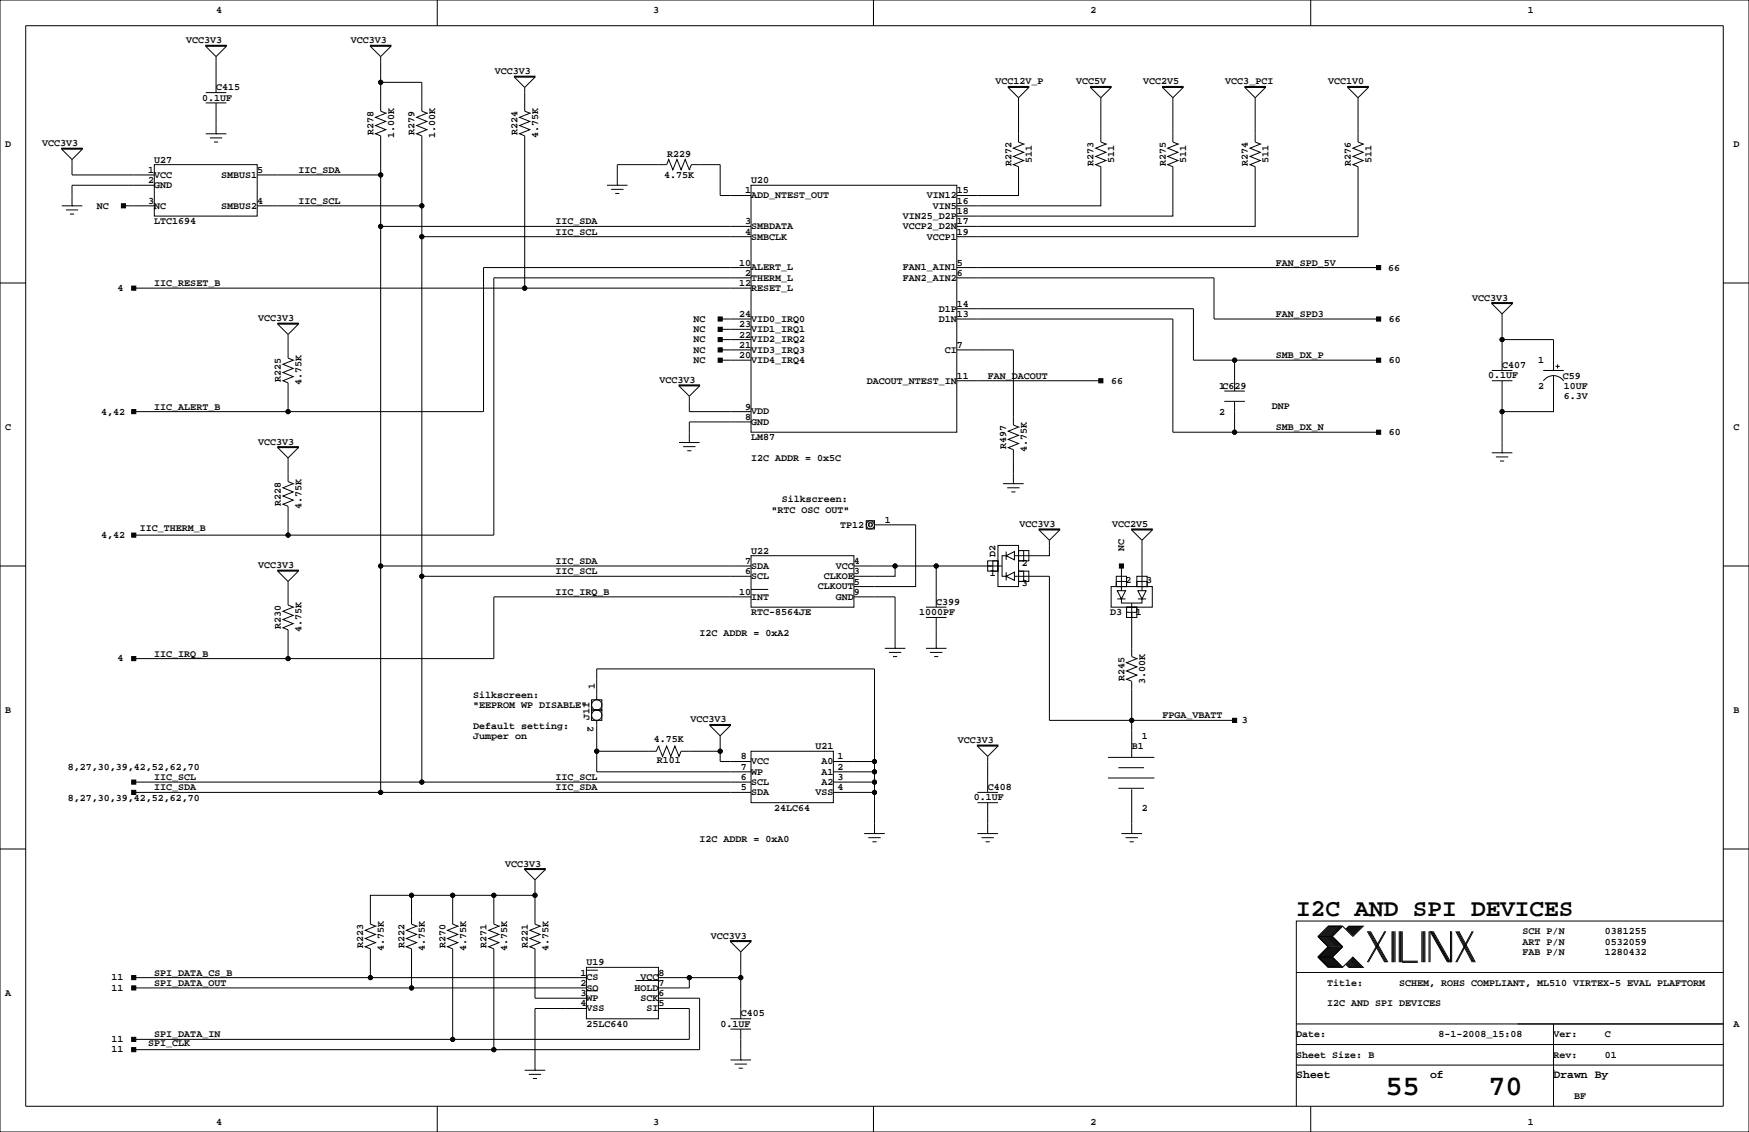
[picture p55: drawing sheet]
<svg xmlns="http://www.w3.org/2000/svg" width="432mm" height="279mm" viewBox="0 0 432 279" stroke-linecap="round" stroke-linejoin="round" font-family="sans-serif">
<defs><g id="words">
<g font-size="7.1">
<text x="342.1" y="270.3">55</text>
<text x="367.5" y="270.3">70</text>
</g>
<text font-size="6" x="320" y="226.1">I2C AND SPI DEVICES</text>
<g font-size="2.8">
<text x="320" y="266.1">Sheet</text>
<text x="353.1" y="266.1">of</text>
<text x="383.5" y="266.1">Drawn By</text>
</g>
<g font-size="2.5">
<text x="53.3" y="3.3">4</text>
<text x="161.3" y="3.3">3</text>
<text x="269.2" y="3.3">2</text>
<text x="377.2" y="3.3">1</text>
<text x="46" y="10.7">VCC3V3</text>
<text x="86.6" y="10.7">VCC3V3</text>
<text x="53.3" y="22.3">C415</text>
<text x="122.2" y="18.3">VCC3V3</text>
<text x="245.8" y="20.8">VCC12V_P</text>
<text x="265.7" y="20.8">VCC5V</text>
<text x="282.2" y="20.8">VCC2V5</text>
<text x="302.5" y="20.8">VCC3_PCI</text>
<text x="327.9" y="20.8">VCC1V0</text>
<text x="49.9" y="24.8">0.1UF</text>
<text x="92.2" y="33.4" transform="rotate(-90 92.2 33.4)">R278</text>
<text x="97.3" y="34.2" transform="rotate(-90 97.3 34.2)">1.00K</text>
<text x="102.4" y="33.4" transform="rotate(-90 102.4 33.4)">R279</text>
<text x="107.4" y="34.2" transform="rotate(-90 107.4 34.2)">1.00K</text>
<text x="127.8" y="33.4" transform="rotate(-90 127.8 33.4)">R224</text>
<text x="132.8" y="34.2" transform="rotate(-90 132.8 34.2)">4.75K</text>
<text x="1.3" y="36.3">D</text>
<text x="10.4" y="36.1">VCC3V3</text>
<text x="38.1" y="40.1">U27</text>
<text x="164.7" y="38.9">R229</text>
<text x="249.7" y="41.1" transform="rotate(-90 249.7 41.1)">R272</text>
<text x="254.8" y="40.3" transform="rotate(-90 254.8 40.3)">511</text>
<text x="270" y="41.1" transform="rotate(-90 270 41.1)">R273</text>
<text x="275.1" y="40.3" transform="rotate(-90 275.1 40.3)">511</text>
<text x="287.8" y="41.1" transform="rotate(-90 287.8 41.1)">R275</text>
<text x="292.9" y="40.3" transform="rotate(-90 292.9 40.3)">511</text>
<text x="308.1" y="41.1" transform="rotate(-90 308.1 41.1)">R274</text>
<text x="313.2" y="40.3" transform="rotate(-90 313.2 40.3)">511</text>
<text x="333.5" y="41.1" transform="rotate(-90 333.5 41.1)">R276</text>
<text x="338.6" y="40.3" transform="rotate(-90 338.6 40.3)">511</text>
<text x="428" y="36.3">D</text>
<text x="36.6" y="45.2">2</text>
<text x="36.6" y="42.7">1</text>
<text x="38.1" y="46.4">GND</text>
<text x="38.1" y="43.9">VCC</text>
<text x="54.6" y="43.9">SMBUS1</text>
<text x="63.5" y="42.7">5</text>
<text x="73.7" y="42.7">IIC_SDA</text>
<text x="163.9" y="43.9">4.75K</text>
<text x="183.9" y="47.8">1</text>
<text x="185.4" y="45.2">U20</text>
<text x="236.2" y="47.8">15</text>
<text x="23.9" y="51.5">NC</text>
<text x="36.6" y="50.3">3</text>
<text x="38.1" y="51.5">NC</text>
<text x="54.6" y="51.5">SMBUS2</text>
<text x="63.5" y="50.3">4</text>
<text x="73.7" y="50.3">IIC_SCL</text>
<text x="185.4" y="49">ADD_NTEST_OUT</text>
<text x="228.8" y="49">VIN12</text>
<text x="230.3" y="51.5">VIN5</text>
<text x="236.2" y="52.8">18</text>
<text x="236.2" y="50.3">16</text>
<text x="38.1" y="55.4">LTC1694</text>
<text x="137.2" y="55.4">IIC_SDA</text>
<text x="137.2" y="57.9">IIC_SCL</text>
<text x="183.9" y="55.4">3</text>
<text x="183.9" y="57.9">4</text>
<text x="185.4" y="56.6">SMBDATA</text>
<text x="185.4" y="59.1">SMBCLK</text>
<text x="222.9" y="54">VIN25_D2P</text>
<text x="222.9" y="56.6">VCCP2_D2N</text>
<text x="228.8" y="59.1">VCCP1</text>
<text x="236.2" y="57.9">19</text>
<text x="236.2" y="55.4">17</text>
<text x="182.5" y="65.5">10</text>
<text x="236.2" y="65.5">5</text>
<text x="315" y="65.5">FAN_SPD_5V</text>
<text x="29" y="71.8">4</text>
<text x="38.1" y="70.6">IIC_RESET_B</text>
<text x="182.5" y="70.6">12</text>
<text x="183.9" y="68.1">2</text>
<text x="185.4" y="66.7">ALERT_L</text>
<text x="185.4" y="69.3">THERM_L</text>
<text x="185.4" y="71.8">RESET_L</text>
<text x="222.9" y="66.7">FAN1_AIN1</text>
<text x="222.9" y="69.3">FAN2_AIN2</text>
<text x="236.2" y="68.1">6</text>
<text x="342.7" y="66.8">66</text>
<text x="231.8" y="76.9">D1P</text>
<text x="236.2" y="75.7">14</text>
<text x="363.5" y="74.2">VCC3V3</text>
<text x="63.8" y="79.3">VCC3V3</text>
<text x="171.2" y="82">NC</text>
<text x="171.2" y="79.4">NC</text>
<text x="182.5" y="78.2">24</text>
<text x="182.5" y="80.8">23</text>
<text x="182.5" y="83.3">22</text>
<text x="185.4" y="79.4">VID0_IRQ0</text>
<text x="185.4" y="82">VID1_IRQ1</text>
<text x="231.8" y="79.4">D1N</text>
<text x="236.2" y="78.2">13</text>
<text x="315" y="78.2">FAN_SPD3</text>
<text x="342.9" y="79.4">66</text>
<text x="171.2" y="89.6">NC</text>
<text x="171.2" y="87.1">NC</text>
<text x="171.2" y="84.5">NC</text>
<text x="182.5" y="85.9">21</text>
<text x="182.5" y="88.4">20</text>
<text x="185.4" y="84.5">VID2_IRQ2</text>
<text x="185.4" y="87.1">VID3_IRQ3</text>
<text x="185.4" y="89.6">VID4_IRQ4</text>
<text x="233.3" y="87.1">CI</text>
<text x="236.2" y="85.9">7</text>
<text x="315" y="88.4">SMB_DX_P</text>
<text x="342.9" y="89.6">60</text>
<text x="379.7" y="89.7">1</text>
<text x="69.3" y="94.4" transform="rotate(-90 69.3 94.4)">R225</text>
<text x="74.4" y="95.1" transform="rotate(-90 74.4 95.1)">4.75K</text>
<text x="162.8" y="94.5">VCC3V3</text>
<text x="214" y="94.7">DACOUT_NTEST_IN</text>
<text x="236.2" y="93.5">11</text>
<text x="243.8" y="93.5">FAN_DACOUT</text>
<text x="274.3" y="94.7">66</text>
<text x="367.4" y="93.4">0.1UF</text>
<text x="370.8" y="90.9">C407</text>
<text x="385.8" y="93.5">C59</text>
<text x="38.1" y="101.1">IIC_ALERT_B</text>
<text x="183.9" y="101.1">9</text>
<text x="301" y="96">1C629</text>
<text x="314" y="101">DNP</text>
<text x="379.7" y="96">2</text>
<text x="386.1" y="96">10UF</text>
<text x="386.1" y="98.6">6.3V</text>
<text x="1.3" y="106.2">C</text>
<text x="25" y="102.4">4,42</text>
<text x="183.9" y="103.6">8</text>
<text x="185.4" y="104.8">GND</text>
<text x="185.4" y="102.3">VDD</text>
<text x="301" y="102.4">2</text>
<text x="315" y="106.2">SMB_DX_N</text>
<text x="342.9" y="107.4">60</text>
<text x="428" y="106.2">C</text>
<text x="63.8" y="109.7">VCC3V3</text>
<text x="185.4" y="108.7">LM87</text>
<text x="185.4" y="113.8">I2C ADDR = 0x5C</text>
<text x="248.4" y="110.9" transform="rotate(-90 248.4 110.9)">R497</text>
<text x="253.5" y="111.7" transform="rotate(-90 253.5 111.7)">4.75K</text>
<text x="69.3" y="124.9" transform="rotate(-90 69.3 124.9)">R228</text>
<text x="74.4" y="125.6" transform="rotate(-90 74.4 125.6)">4.75K</text>
<text x="193" y="124">Silkscreen:</text>
<text x="34.5" y="131.2">IIC_THERM_B</text>
<text x="190.5" y="126.5">&quot;RTC OSC OUT&quot;</text>
<text x="207.4" y="130.2">TP12</text>
<text x="218.4" y="129">1</text>
<text x="251.7" y="130.1">VCC3V3</text>
<text x="274.6" y="130.1">VCC2V5</text>
<text x="25" y="132.8">4,42</text>
<text x="185.4" y="136.7">U22</text>
<text x="245.8" y="137.4" transform="rotate(-90 245.8 137.4)">D2</text>
<text x="277.6" y="136.1" transform="rotate(-90 277.6 136.1)">NC</text>
<text x="63.8" y="140.2">VCC3V3</text>
<text x="137.2" y="139.2">IIC_SDA</text>
<text x="137.2" y="141.7">IIC_SCL</text>
<text x="183.9" y="139.2">7</text>
<text x="183.9" y="141.7">6</text>
<text x="185.4" y="140.4">SDA</text>
<text x="185.4" y="142.9">SCL</text>
<text x="203.4" y="142.9">CLKOE</text>
<text x="206.4" y="140.4">VCC</text>
<text x="210.8" y="139.2">4</text>
<text x="210.8" y="141.7">3</text>
<text x="244.4" y="142.2">1</text>
<text x="252.2" y="139.6">2</text>
<text x="277.9" y="143.9">2</text>
<text x="283" y="143.9">3</text>
<text x="137.2" y="146.8">IIC_IRQ_B</text>
<text x="182.5" y="146.8">10</text>
<text x="185.4" y="148">INT</text>
<text x="201.9" y="145.5">CLKOUT</text>
<text x="206.4" y="148">GND</text>
<text x="210.8" y="146.8">9</text>
<text x="210.8" y="144.3">5</text>
<text x="231.1" y="149.3">C399</text>
<text x="252.2" y="144.7">3</text>
<text x="69.3" y="155.4" transform="rotate(-90 69.3 155.4)">R230</text>
<text x="185.4" y="151.9">RTC-8564JE</text>
<text x="226.9" y="151.8">1000PF</text>
<text x="274.1" y="151.8">D3</text>
<text x="280.4" y="151.8">1</text>
<text x="74.4" y="156.1" transform="rotate(-90 74.4 156.1)">4.75K</text>
<text x="172.7" y="157">I2C ADDR = 0xA2</text>
<text x="29" y="163.3">4</text>
<text x="38.1" y="162.1">IIC_IRQ_B</text>
<text x="116.8" y="172.2">Silkscreen:</text>
<text x="146.8" y="170.2" transform="rotate(-90 146.8 170.2)">1</text>
<text x="277.6" y="168.1" transform="rotate(-90 277.6 168.1)">R245</text>
<text x="282.7" y="168.8" transform="rotate(-90 282.7 168.8)">3.00K</text>
<text x="1.3" y="176">B</text>
<text x="116.8" y="179.8">Default setting:</text>
<text x="116.8" y="174.8">&quot;EEPROM WP DISABLE&quot;</text>
<text x="145" y="179.1" transform="rotate(90 145 179.1)">2</text>
<text x="145.5" y="177.8" transform="rotate(-90 145.5 177.8)">J11</text>
<text x="170.4" y="178.3">VCC3V3</text>
<text x="287" y="177.3">FPGA_VBATT</text>
<text x="306.6" y="178.6">3</text>
<text x="428" y="176">B</text>
<text x="116.8" y="182.4">Jumper on</text>
<text x="161.4" y="183.2">4.75K</text>
<text x="201.3" y="184.9">U21</text>
<text x="236.5" y="183.4">VCC3V3</text>
<text x="279.4" y="184.9">B1</text>
<text x="281.9" y="182.4">1</text>
<text x="16.7" y="190">8,27,30,39,42,52,62,70</text>
<text x="162.1" y="188.3">R101</text>
<text x="182.9" y="187.5">8</text>
<text x="182.9" y="190">7</text>
<text x="185.4" y="188.7">VCC</text>
<text x="185.4" y="191.2">WP</text>
<text x="202.8" y="188.7">A0</text>
<text x="202.8" y="191.2">A1</text>
<text x="206.8" y="187.5">1</text>
<text x="206.8" y="190">2</text>
<text x="16.7" y="197.6">8,27,30,39,42,52,62,70</text>
<text x="38.1" y="195.1">IIC_SDA</text>
<text x="38.1" y="192.5">IIC_SCL</text>
<text x="137.2" y="195.1">IIC_SDA</text>
<text x="137.2" y="192.5">IIC_SCL</text>
<text x="182.9" y="195.1">5</text>
<text x="182.9" y="192.5">6</text>
<text x="185.4" y="193.7">SCL</text>
<text x="185.4" y="196.3">SDA</text>
<text x="201.3" y="196.3">VSS</text>
<text x="202.8" y="193.7">A2</text>
<text x="206.8" y="192.5">3</text>
<text x="206.8" y="195.1">4</text>
<text x="240.4" y="197.5">0.1UF</text>
<text x="243.8" y="195">C408</text>
<text x="191.1" y="200.2">24LC64</text>
<text x="281.9" y="200.2">2</text>
<text x="172.7" y="207.8">I2C ADDR = 0xA0</text>
<text x="124.7" y="213.9">VCC3V3</text>
<text x="175.5" y="231.7">VCC3V3</text>
<text x="375.9" y="230.6">SCH P/N</text>
<text x="375.9" y="233.2">ART P/N</text>
<text x="396.2" y="230.6">0381255</text>
<text x="396.2" y="233.2">0532059</text>
<text x="89.7" y="234.1" transform="rotate(-90 89.7 234.1)">R223</text>
<text x="94.7" y="234.8" transform="rotate(-90 94.7 234.8)">4.75K</text>
<text x="99.8" y="234.1" transform="rotate(-90 99.8 234.1)">R222</text>
<text x="104.9" y="234.8" transform="rotate(-90 104.9 234.8)">4.75K</text>
<text x="110" y="234.1" transform="rotate(-90 110 234.1)">R270</text>
<text x="115.1" y="234.8" transform="rotate(-90 115.1 234.8)">4.75K</text>
<text x="120.1" y="234.1" transform="rotate(-90 120.1 234.1)">R271</text>
<text x="125.2" y="234.8" transform="rotate(-90 125.2 234.8)">4.75K</text>
<text x="130.3" y="234.1" transform="rotate(-90 130.3 234.1)">R221</text>
<text x="135.4" y="234.8" transform="rotate(-90 135.4 234.8)">4.75K</text>
<text x="144.8" y="238.3">U19</text>
<text x="375.9" y="235.7">FAB P/N</text>
<text x="396.2" y="235.7">1280432</text>
<text x="1.3" y="245.9">A</text>
<text x="27.5" y="244.5">11</text>
<text x="27.5" y="242">11</text>
<text x="38.1" y="243.3">SPI_DATA_OUT</text>
<text x="38.1" y="240.8">SPI_DATA_CS_B</text>
<text x="143.3" y="243.3">2</text>
<text x="143.3" y="240.8">1</text>
<text x="143.3" y="245.9">3</text>
<text x="144.8" y="244.5">SO</text>
<text x="144.8" y="242">CS</text>
<text x="156.6" y="244.5">HOLD</text>
<text x="158.1" y="242">VCC</text>
<text x="162.6" y="245.9">6</text>
<text x="162.6" y="240.8">8</text>
<text x="162.6" y="243.3">7</text>
<text x="327.7" y="243.3">Title:</text>
<text x="345.4" y="243.3">SCHEM, ROHS COMPLIANT, ML510 VIRTEX-5 EVAL PLAFTORM</text>
<text x="143.3" y="248.4">4</text>
<text x="144.8" y="249.6">VSS</text>
<text x="144.8" y="247.1">WP</text>
<text x="158.1" y="247.1">SCK</text>
<text x="159.6" y="249.6">SI</text>
<text x="162.6" y="248.4">5</text>
<text x="182.9" y="250.9">C405</text>
<text x="327.7" y="248.4">I2C AND SPI DEVICES</text>
<text x="27.5" y="257.2">11</text>
<text x="38.1" y="256">SPI_DATA_IN</text>
<text x="144.8" y="253.5">25LC640</text>
<text x="177.9" y="253.4">0.1UF</text>
<text x="320" y="256">Date:</text>
<text x="355.2" y="256">8-1-2008_15:08</text>
<text x="383.5" y="256">Ver:</text>
<text x="396.2" y="256">C</text>
<text x="428" y="253.5">A</text>
<text x="27.5" y="259.8">11</text>
<text x="36.6" y="258.2">SPI_CLK</text>
<text x="320" y="261.1">Sheet Size: B</text>
<text x="383.5" y="261.1">Rev:</text>
<text x="396.2" y="261.1">01</text>
<text x="388.6" y="271.3">BF</text>
<text x="53.3" y="277.6">4</text>
<text x="161.3" y="277.6">3</text>
<text x="269.2" y="277.6">2</text>
<text x="377.2" y="277.6">1</text>
</g>
<text font-size="1.4" x="214.3" y="129.9">TP</text>
</g></defs>
<g fill="none" stroke="#000" stroke-width=".25">
<path d="M0 0h431.8v279.4h-431.8zM6.3 6.3h419.1v266.7h-419zM50.8 11.4l2.5 2.6M50.8 11.2h5.1v.2h-5.1zM53.3 14v8.9M55.9 11.4l-2.6 2.6M91.4 11.4l2.6 2.6M91.4 11.2h5.1v.2h-5.1zM94 14v13.4l1.2 .5M96.5 11.4l-2.5 2.6M107.9 0v6.3M127 18.8h5.1v.3h-5.1z"/>
<path d="M127 19.1l2.5 2.5M132.1 19.1l-2.6 2.5M215.6 0v6.3M323.6 0v6.3M15.2 36.6h5.1v.2h-5.1zM15.2 36.8l2.6 2.6M17.8 39.4v3.8h20.3M20.3 36.8l-2.5 2.6M50.8 22.9h5.1M50.8 25.4h5.1M50.8 33h5.1M51.8 34h3.1"/>
<path d="M52.8 35.1h1M53.3 33h.1M53.3 25.4v7.6M94 20.3h10.1v7.1l1.3 .5M95.2 27.9h.1M95.2 27.9l-2.5 1.1 2.5 1-2.5 1 2.5 1-2.5 1 1.3 .5v22.4M105.4 27.9h.1M105.4 27.9l-2.5 1.1 2.5 1-2.5 1 2.5 1-2.5 1 1.2 .5v108.7M129.5 21.6v5.8l1.3 .5M130.8 27.9h.1M130.8 27.9l-2.5 1.1 2.5 1-2.5 1 2.5 1-2.5 1 1.2 .5v37.6M248.9 21.3h5.1v.3h-5.1z"/>
<path d="M248.9 21.6l2.6 2.5M251.5 24.1v11l1.2 .5M252.7 35.6l-2.5 1 2.5 1-2.5 1 2.5 1-2.5 1 1.3 .5v7.2h-15.3M252.7 35.6h.1M254 21.6l-2.5 2.5M269.2 21.3h5.1v.3h-5.1zM269.2 21.6l2.6 2.5M271.8 24.1v11l1.3 .5M273 35.6l-2.5 1 2.6 1-2.6 1 2.6 1-2.6 1 1.3 .5v9.7h-35.6M273 35.6h.1M274.3 21.6l-2.5 2.5M287 21.3h5.1v.3h-5.1z"/>
<path d="M287 21.6l2.6 2.5M289.6 24.1v11l1.2 .5M290.8 35.6l-2.5 1 2.5 1-2.5 1 2.5 1-2.5 1 1.3 .5v12.2h-53.4M290.8 35.6h.1M292.1 21.6l-2.5 2.5M307.3 21.3h5.1v.3h-5.1zM307.3 21.6l2.6 2.5M309.9 24.1v11l1.3 .5M311.1 35.6l-2.5 1 2.6 1-2.6 1 2.6 1-2.6 1 1.3 .5v14.8h-73.7M311.1 35.6h.1M312.4 21.6l-2.5 2.5M332.7 21.3h5.1v.3h-5.1z"/>
<path d="M332.7 21.6l2.6 2.5M335.3 24.1v11l1.3 .5M336.5 35.6h.1M336.5 35.6l-2.5 1 2.6 1-2.6 1 2.6 1-2.6 1 1.3 .5v17.3h-99.1M337.8 21.6l-2.5 2.5M15.2 50.8h5.1M16.3 51.8h3M17.3 52.8h1M17.8 50.8h.1M30.5 50.8h7.6M38.1 45.7h-20.3v5.1M38.1 40.6h25.4v12.7h-25.4z"/>
<path d="M63.5 50.8h40.6M63.5 43.2h30.5M104.1 58.4h81.3M149.9 45.7h5M150.9 46.7h3M151.9 47.8h1M152.4 45.7h.1M170.2 41.9h.1M170.2 41.9l-1-2.5-1.1 2.5-1-2.5-1 2.5-1-2.5-.5 1.2h-12.2v5.1M170.2 41.9l.5-1.3h7.1v7.7h7.6M185.4 45.7h50.8v61h-50.8zM185.4 55.9h-91.4v83.8"/>
<path d="M0 69.8h6.3M33 71.1h152.4M68.6 79.8h5.1v.2h-5.1zM177.8 78.7h7.6M185.4 68.6h-63.5v63.5h-88.9M185.4 66h-66v35.6h-86.4M236.2 78.7h53.4v28h50.8M236.2 76.2h58.4v12.7h45.8M236.2 68.6h63.5v10.1h40.7M236.2 66h104.2M368.3 74.9l2.5 2.6M368.3 74.7h5.1v.2h-5.1z"/>
<path d="M370.8 77.5v6.3M373.4 74.9l-2.6 2.6M425.4 69.8h6.4M68.6 80l2.5 2.5M71.1 82.5v5.9l1.3 .5M72.4 88.9h.1M72.4 88.9l-2.5 1 2.5 1-2.5 1 2.5 1.1-2.5 1 1.2 .5v7.1M73.7 80l-2.6 2.5M167.6 95.3l2.6 2.5M167.6 95h5.1v.2h-5.1zM170.2 97.8v3.8h15.2M172.7 95.2l-2.5 2.6"/>
<path d="M177.8 88.9h7.6M177.8 81.3h7.6M177.8 83.8h7.6M177.8 86.4h7.6M236.2 86.4h14v18.5l1.3 .5M236.2 94h35.6M302.3 99.1h5M302.3 96.5h5M304.8 88.9v7.6M304.8 99.1v7.6M368.3 94h5.1M368.3 91.4h5.1"/>
<path d="M370.8 91.4v-7.6h12.7v7.6M370.8 94v17.8M381 91.4h5.1M381 94a3 3 0 0 1 5 0M383.5 92.7v8.9h-12.7M384 90.4h1.1M384.6 89.9v1M68.6 110.2h5.1v.3h-5.1zM68.6 110.5l2.5 2.5M71.1 113v5.9l1.3 .5M72.4 119.4h.1M72.4 119.4l-2.5 1 2.5 1-2.5 1 2.5 1-2.5 1.1 1.2 .5v7.1"/>
<path d="M73.7 110.5l-2.6 2.5M167.6 109.2h5.1M168.7 110.2h3M169.7 111.3h1M170.2 109.2h.1M185.4 104.1h-15.2v5.1M247.6 119.4h5.1M250.2 119.4h.1M251.5 105.4h.1M251.5 105.4l-2.6 1 2.6 1-2.6 1.1 2.6 1-2.6 1 1.3 .5v8.4M368.3 111.8h5.1M369.3 112.8h3.1"/>
<path d="M370.3 113.8h1M370.8 111.8h.1M0 139.7h6.3M94 139.7v55.9M94 139.7h91.4M185.4 137.2h25.4v12.7h-25.4zM210.8 139.7h10.2M213.9 128.5h2v2.1h-2zM215.9 129.5h10.2v15.3h-15.3M231.1 139.7v10.2M243.8 138.4h2.6v2.6h-2.6zM245.1 138.4h1.3v2.6h-1.3z"/>
<path d="M246.4 134.6h5.1v10.2h-5.1zM247.4 139.7h-26.4v2.5h-10.2M248.4 137.2h-1v5h1M248.4 136.1v1.1l2-1.1v2.1l-2-1v1M248.7 120.4h3M249.7 121.4h1M251.5 135.9h2.5v2.5h-2.5zM251.5 135.9h1.2v2.5h-1.2zM256.5 130.6h5.1v.2h-5.1zM256.5 130.8l2.6 2.5M259.1 133.4v3.8h-8.7M261.6 130.8l-2.5 2.5"/>
<path d="M276.9 139.7v6.1M279.4 130.6h5.1v.2h-5.1zM279.4 130.8l2.5 2.5M281.9 133.4v12.4M284.5 130.8l-2.6 2.5M425.4 139.7h6.4M68.6 140.7h5.1v.3h-5.1zM68.6 141l2.5 2.5M71.1 143.5v5.9l1.3 .5M72.4 149.9h.1M72.4 149.9l-2.5 1 2.5 1-2.5 1 2.5 1-2.5 1 1.2 .5v7.2M73.7 141l-2.6 2.5"/>
<path d="M104.1 142.2h81.3M104.1 142.2v50.8M185.4 145.5h4.3M185.4 147.3h-63.5v15.3h-88.9M210.8 147.3h10.2v12.7M228.6 152.4h5.1M228.6 149.9h5.1M231.1 152.4v7.6M248.4 141.2v1l2-1v2.1l-2-1.1v1.1M250.4 142.2h8.7v35.6h45.7M251.5 141h1.2v2.5h-1.2zM251.5 141h2.5v2.5h-2.5z"/>
<path d="M274.3 144.8h10.2v5.1h-10.2zM275.6 142.2h2.5v2.6h-2.5zM275.6 143.5h2.5v1.3h-2.5zM275.8 147.8h1.1l-1.1-2h2.1l-1 2h1M276.9 147.8v1h5v-1M278.1 149.9h2.6v2.5h-2.6zM278.1 149.9h2.6v1.2h-2.6zM279.4 148.8v13.3l1.3 .5M280.7 143.5h2.5v1.3h-2.5zM280.7 142.2h2.5v2.6h-2.5zM280.9 147.8h1l-1-2h2.1l-1.1 2h1.1M146 175.3h2.6v2.5h-2.6z"/>
<path d="M146 172.7h2.6v2.6h-2.6zM147.3 172.7v-7.6h68.6v22.9h-10.2M147.3 177.8v12.7h38.1M175.3 178.8h5v.3h-5zM175.3 179.1l2.5 2.5M180.3 179.1l-2.5 2.5M218.4 160h5.1M219.5 161h3M220.5 162.1h1M221 160h.1M228.6 160h5.1M229.6 161h3.1"/>
<path d="M230.6 162.1h1M231.1 160h.1M280.7 162.6h.1M280.7 162.6l-2.6 1 2.6 1-2.6 1 2.6 1-2.6 1 1.3 .5v18.8M33 195.6h152.4M33 193h152.4M162.6 184.2l-.5 1.2h-14.8M162.6 184.1h.1M162.6 184.1l1 2.6 1-2.5 1 2.5 1-2.5 1 2.5 .5-1.3h9.7M177.8 181.6v6.4h7.6M185.4 185.4h20.3v12.7h-20.3zM205.7 195.6h10.2"/>
<path d="M215.9 190.5v2.5h-10.2M215.9 188v2.5h-10.2M215.9 193v12.7M241.3 183.9h5.1v.2h-5.1zM241.3 198.1h5.1M241.3 184.2l2.5 2.5M241.3 195.6h5.1M243.8 186.7v8.9M243.8 198.1v7.6M246.4 184.1l-2.6 2.6M273.6 192h11.4M273.6 186.9h11.4"/>
<path d="M276.1 194.6h6.3M276.1 189.5h6.3M279.4 194.8v10.9M0 209.5h6.3M129.5 214.6l2.6 2.6M129.5 214.4h5.1v.2h-5.1zM132.1 217.2v10.9l1.2 .5M134.6 214.6l-2.5 2.6M213.4 205.7h5M214.4 206.8h3M215.4 207.8h1M215.9 205.7h.1"/>
<path d="M241.3 205.7h5.1M242.3 206.8h3.1M243.3 207.8h1M243.8 205.7h.1M276.9 205.7h5M277.9 206.8h3M278.9 207.8h1M279.4 205.7h.1M425.4 209.5h6.4M92.7 228.6h.1M92.7 228.6l-2.5 1 2.5 1-2.5 1 2.5 1.1-2.5 1 1.2 .5v7.1M101.6 221v7.1l1.3 .5"/>
<path d="M102.9 228.6h.1M102.9 228.6l-2.6 1 2.6 1-2.6 1 2.6 1.1-2.6 1 1.3 .5v9.6M111.8 221v7.1l1.2 .5M113 228.6h.1M113 228.6l-2.5 1 2.5 1-2.5 1 2.5 1.1-2.5 1 1.3 .5v22.3M121.9 221v7.1l1.3 .5M123.2 228.6h.1M123.2 228.6l-2.5 1 2.5 1-2.5 1 2.5 1.1-2.5 1 1.2 .5v24.9M132.1 221h-40.7v7.1l1.3 .5M133.3 228.6h.1M133.3 228.6l-2.5 1 2.5 1-2.5 1 2.5 1.1-2.5 1 1.3 .5v12.2h12.7M144.8 238.8h17.8v12.7h-17.8z"/>
<path d="M144.8 239.5h2.8M180.3 232.2h5.1v.2h-5.1zM180.3 232.4l2.6 2.5M182.9 234.9v16.6M185.4 232.4l-2.5 2.6M325.4 236.2h3.5M325.4 231.1h3.5M325.4 236.2l2.5 2.6h3.6M325.4 231.1l2.5 2.6-2.5 2.5M328.2 228.6l-2.6 2.5 2.6 2.6-2.6 2.5 2.6 2.6M328.4 228.6l-2.5 2.5 2.5 2.6-2.5 2.5 2.5 2.6M328.7 228.6l-2.6 2.5 2.6 2.6-2.6 2.5 2.6 2.6"/>
<path d="M328.9 231.1l2.6 2.6-2.6 2.5M328.9 236.2l2.6 2.6M328.9 228.6l-2.5 2.5 2.5 2.6-2.5 2.5 2.5 2.6M329.2 228.6l-2.6 2.5 2.6 2.6-2.6 2.5 2.6 2.6M329.4 228.6l-2.5 2.5 2.5 2.6-2.5 2.5 2.5 2.6M329.7 228.6l-2.5 2.5 2.5 2.6-2.5 2.5 2.5 2.6M329.9 228.6l-2.5 2.5 2.5 2.6-2.5 2.5 2.5 2.6M330.2 228.6l-2.5 2.5 2.5 2.6-2.5 2.5 2.5 2.6M330.5 228.6l-2.6 2.5 2.6 2.6-2.6 2.5 2.6 2.6M330.7 228.6l-2.5 2.5 2.5 2.6-2.5 2.5 2.5 2.6M331 228.6l-2.6 2.5 2.6 2.6-2.6 2.5 2.6 2.6M331.2 228.6l-2.5 2.5 2.5 2.6-2.5 2.5 2.5 2.6"/>
<path d="M331.5 228.6l2.5 2.5 2.6-2.5h-3.6l-.8 .8M331.5 228.6h-3.6l-2.5 2.5M331.5 228.6l-2.6 2.5M332.2 238l.8 .8h3.6l-2.6-2.6-2.5 2.6M332.5 237.7l1 1.1M332.5 238l.7 .8M332.7 237.5l1.3 1.3M332.7 237.7l1.1 1.1M333 237.2l1.5 1.6M333 237.5l1.3 1.3M333.2 228.6l-.7 .8M333.2 237l1.8 1.8"/>
<path d="M333.2 237.2l1.6 1.6M333.5 228.6l-1 1M333.5 236.7l2 2.1M333.5 237l1.8 1.8M333.8 228.6l-1.1 1M333.8 236.5l2.2 2.3M333.8 236.7l2 2.1M334 228.6l-1.3 1.3M334 236.5l2.3 2.3M334.3 228.6l-1.3 1.3M334.5 228.6l-1.5 1.5M334.8 228.6l-1.6 1.5"/>
<path d="M335 228.6l-1.8 1.8M335.3 228.6l-1.8 1.8M335.5 228.6l-2 2M335.8 228.6l-2 2M336 228.6l-2.2 2.3M336.3 228.6l-2.3 2.3M337.6 229.9l4.3 7.6M337.8 229.9l4.3 7.6M338.1 229.9l4.3 7.6M338.3 229.9l4.3 7.6M341.9 229.9l-4.3 7.6M342.1 229.9l-4.3 7.6"/>
<path d="M343.7 229.9v7.6M343.9 229.9v7.6M344.2 229.9v7.6M344.4 229.9v7.6M345.4 229.9v7.6M345.7 229.9v7.6M345.9 229.9v7.6M346.2 237.2h3.8M346.2 229.9v7.6h3.8M351 229.9v7.6M351.3 229.9v7.6M351.5 229.9v7.6"/>
<path d="M351.8 229.9v7.6M352.8 229.9v7.6M353.1 237.5v-7.6l4.3 7.6M353.3 229.9l4.3 7.6M353.6 229.9l4.3 7.6M353.8 229.9l4.3 7.6v-7.6M358.4 229.9v7.6M359.4 229.9l4.1 7.6M359.7 229.9l4 7.6M359.9 229.9l4.1 7.6M360.2 229.9l4 7.6M363.5 229.9l-4.1 7.6"/>
<path d="M363.7 229.9l-4 7.6M425.4 227.3h-105.4v35.6M33 241.3h111.8M33 243.8h111.8M144.8 244.5h2.8M144.8 248.9h-12.7v15.3M157 242h5.6M162.6 248.9h7.6v7.6h-137.2M162.6 246.4h10.1v12.7h-139.7M162.6 241.3h20.3M170.2 241.3v2.5h-7.6M180.3 251.5h5.1"/>
<path d="M180.3 254h5.1M182.9 254v7.6M320 257.8h105.4M320 252.7h105.4M320 240h105.4M383.5 252.7v20.3M107.9 273v6.4M129.5 264.2h5.1M130.6 265.2h3M131.6 266.2h1M132.1 264.2h.1M180.3 261.6h5.1"/>
<path d="M181.4 262.6h3M182.4 263.7h1M182.9 261.6h.1M215.6 273v6.4M320 262.9v10.1M320 262.9h105.4M323.6 273v6.4M383.5 264.2h.1"/>
<circle cx="94" cy="20.3" r=".51"/>
<circle cx="94" cy="55.9" r=".51"/>
<circle cx="94" cy="43.2" r=".51"/>
<circle cx="104.1" cy="58.4" r=".51"/>
<circle cx="104.1" cy="50.8" r=".51"/>
<circle cx="129.5" cy="71.1" r=".51"/>
<circle cx="304.8" cy="88.9" r=".51"/>
<circle cx="370.8" cy="83.8" r=".51"/>
<circle cx="71.1" cy="101.6" r=".51"/>
<circle cx="304.8" cy="106.7" r=".51"/>
<circle cx="370.8" cy="101.6" r=".51"/>
<circle cx="71.1" cy="132.1" r=".51"/>
<circle cx="94" cy="139.7" r=".51"/>
<circle cx="214.9" cy="129.5" r=".51"/>
<circle cx="214.9" cy="129.5" r="1.02"/>
<circle cx="221" cy="139.7" r=".51"/>
<circle cx="231.1" cy="139.7" r=".51"/>
<circle cx="104.1" cy="142.2" r=".51"/>
<circle cx="71.1" cy="162.6" r=".51"/>
<circle cx="147.3" cy="176.5" r="1.27"/>
<circle cx="147.3" cy="174" r="1.27"/>
<circle cx="279.4" cy="177.8" r=".51"/>
<circle cx="94" cy="195.6" r=".51"/>
<circle cx="104.1" cy="193" r=".51"/>
<circle cx="147.3" cy="185.4" r=".51"/>
<circle cx="177.8" cy="185.4" r=".51"/>
<circle cx="215.9" cy="195.6" r=".51"/>
<circle cx="215.9" cy="193" r=".51"/>
<circle cx="215.9" cy="188" r=".51"/>
<circle cx="215.9" cy="190.5" r=".51"/>
<circle cx="101.6" cy="221" r=".51"/>
<circle cx="111.8" cy="221" r=".51"/>
<circle cx="121.9" cy="221" r=".51"/>
<circle cx="132.1" cy="221" r=".51"/>
<circle cx="91.4" cy="241.3" r=".51"/>
<circle cx="101.6" cy="243.8" r=".51"/>
<circle cx="111.8" cy="256.5" r=".51"/>
<circle cx="121.9" cy="259.1" r=".51"/>
<circle cx="170.2" cy="241.3" r=".51"/>
<circle cx="182.9" cy="241.3" r=".51"/>
</g>
<g fill="#000" stroke="#000" stroke-width=".25">
<path d="M30 50.3h1v1h-1z" fill-rule="evenodd"/>
<path d="M32.5 70.6h1v1h-1z" fill-rule="evenodd"/>
<path d="M177.3 78.2h1v1h-1z" fill-rule="evenodd"/>
<path d="M339.9 65.5h1v1h-1z" fill-rule="evenodd"/>
<path d="M339.9 78.2h1v1h-1z" fill-rule="evenodd"/>
<path d="M177.3 80.8h1v1h-1z" fill-rule="evenodd"/>
<path d="M177.3 83.3h1v1h-1z" fill-rule="evenodd"/>
<path d="M177.3 85.9h1v1h-1z" fill-rule="evenodd"/>
<path d="M177.3 88.4h1v1h-1z" fill-rule="evenodd"/>
<path d="M271.3 93.5h1v1h-1z" fill-rule="evenodd"/>
<path d="M339.9 88.4h1v1h-1z" fill-rule="evenodd"/>
<path d="M32.5 101.1h1v1h-1z" fill-rule="evenodd"/>
<path d="M339.9 106.2h1v1h-1z" fill-rule="evenodd"/>
<path d="M32.5 131.6h1v1h-1z" fill-rule="evenodd"/>
<path d="M276.4 139.2h1v1h-1z" fill-rule="evenodd"/>
<path d="M32.5 162.1h1v1h-1z" fill-rule="evenodd"/>
<path d="M304.3 177.3h1v1h-1z" fill-rule="evenodd"/>
<path d="M32.5 192.5h1v1h-1z" fill-rule="evenodd"/>
<path d="M32.5 195.1h1v1h-1z" fill-rule="evenodd"/>
<path d="M32.5 240.8h1v1h-1z" fill-rule="evenodd"/>
<path d="M32.5 243.3h1v1h-1z" fill-rule="evenodd"/>
<path d="M32.5 256h1v1h-1z" fill-rule="evenodd"/>
<path d="M32.5 258.6h1v1h-1z" fill-rule="evenodd"/>
<circle cx="94" cy="20.3" r=".51"/>
<circle cx="94" cy="55.9" r=".51"/>
<circle cx="94" cy="43.2" r=".51"/>
<circle cx="104.1" cy="58.4" r=".51"/>
<circle cx="104.1" cy="50.8" r=".51"/>
<circle cx="129.5" cy="71.1" r=".51"/>
<circle cx="304.8" cy="88.9" r=".51"/>
<circle cx="370.8" cy="83.8" r=".51"/>
<circle cx="71.1" cy="101.6" r=".51"/>
<circle cx="304.8" cy="106.7" r=".51"/>
<circle cx="370.8" cy="101.6" r=".51"/>
<circle cx="71.1" cy="132.1" r=".51"/>
<circle cx="94" cy="139.7" r=".51"/>
<circle cx="221" cy="139.7" r=".51"/>
<circle cx="231.1" cy="139.7" r=".51"/>
<circle cx="104.1" cy="142.2" r=".51"/>
<circle cx="71.1" cy="162.6" r=".51"/>
<circle cx="279.4" cy="177.8" r=".51"/>
<circle cx="94" cy="195.6" r=".51"/>
<circle cx="104.1" cy="193" r=".51"/>
<circle cx="147.3" cy="185.4" r=".51"/>
<circle cx="177.8" cy="185.4" r=".51"/>
<circle cx="215.9" cy="195.6" r=".51"/>
<circle cx="215.9" cy="193" r=".51"/>
<circle cx="215.9" cy="188" r=".51"/>
<circle cx="215.9" cy="190.5" r=".51"/>
<circle cx="101.6" cy="221" r=".51"/>
<circle cx="111.8" cy="221" r=".51"/>
<circle cx="121.9" cy="221" r=".51"/>
<circle cx="132.1" cy="221" r=".51"/>
<circle cx="91.4" cy="241.3" r=".51"/>
<circle cx="101.6" cy="243.8" r=".51"/>
<circle cx="111.8" cy="256.5" r=".51"/>
<circle cx="121.9" cy="259.1" r=".51"/>
<circle cx="170.2" cy="241.3" r=".51"/>
<circle cx="182.9" cy="241.3" r=".51"/>
</g>
<use href="#words"/>
</svg>
